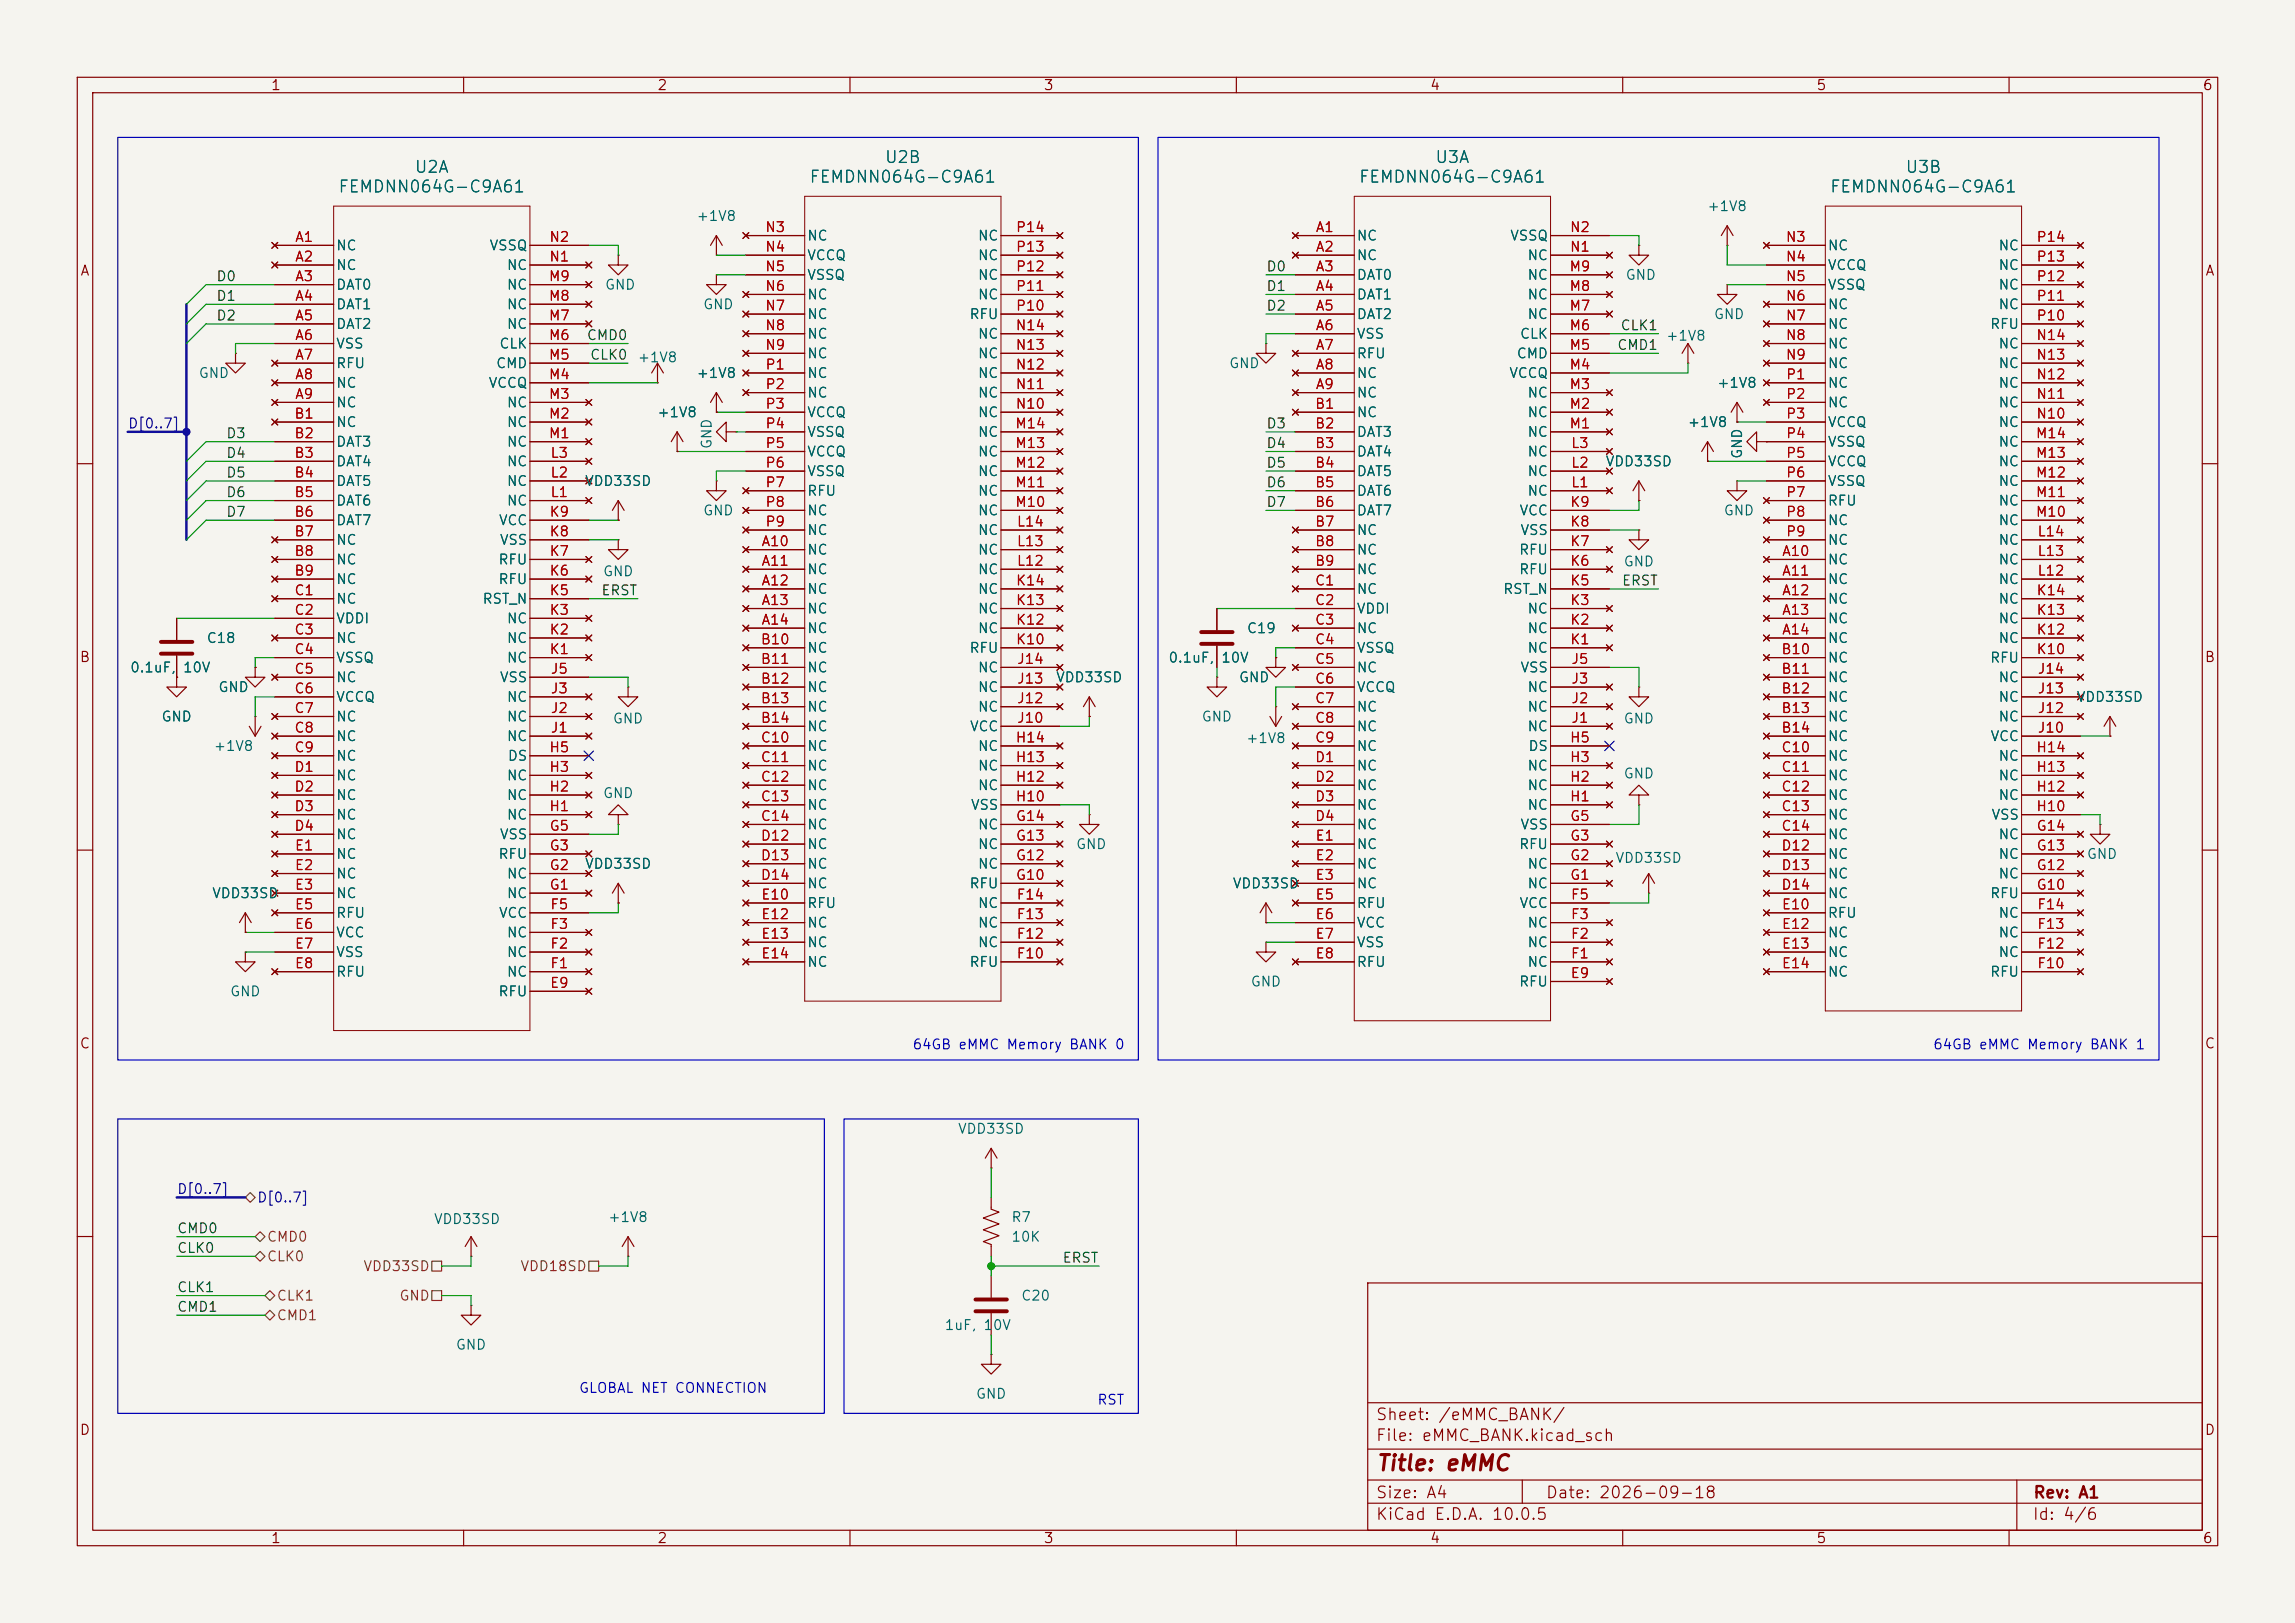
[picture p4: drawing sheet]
<svg xmlns="http://www.w3.org/2000/svg" width="297mm" height="210mm" viewBox="0 0 297 210" stroke-linecap="round" stroke-linejoin="round" font-family="sans-serif">
<defs><g id="words">
<text font-size="2" fill="#840000" x="178" y="190.8">Title: eMMC</text>
<g font-size="1.5" fill="#006464">
<text x="53.6" y="22.7">U2A</text>
<text x="114.4" y="21.5">U2B</text>
<text x="185.6" y="21.5">U3A</text>
<text x="246.5" y="22.7">U3B</text>
<text x="43.7" y="25.3">FEMDNN064G-C9A61</text>
<text x="104.6" y="24">FEMDNN064G-C9A61</text>
<text x="175.8" y="24">FEMDNN064G-C9A61</text>
<text x="236.7" y="25.3">FEMDNN064G-C9A61</text>
</g>
<g font-size="1.5" fill="#840000">
<text x="178" y="184.1">Sheet: /eMMC_BANK/</text>
<text x="178" y="186.8">File: eMMC_BANK.kicad_sch</text>
<text x="178" y="197">KiCad E.D.A. 10.0.5</text>
<text x="178" y="194.2">Size: A4</text>
<text x="200" y="194.2">Date: 2026-09-18</text>
<text x="263" y="197">Id: 4/6</text>
<text x="263" y="194.2">Rev: A1</text>
</g>
<g font-size="1.3" fill="#840000">
<text x="35" y="12">1</text>
<text x="85" y="12">2</text>
<text x="135" y="12">3</text>
<text x="185" y="12">4</text>
<text x="235" y="12">5</text>
<text x="285" y="12">6</text>
<text x="10.3" y="36">A</text>
<text x="285.3" y="36">A</text>
<text x="10.2" y="86">B</text>
<text x="285.2" y="86">B</text>
<text x="10.2" y="136">C</text>
<text x="285.2" y="136">C</text>
<text x="10.2" y="186">D</text>
<text x="285.2" y="186">D</text>
<text x="35" y="200">1</text>
<text x="85" y="200">2</text>
<text x="135" y="200">3</text>
<text x="185" y="200">4</text>
<text x="235" y="200">5</text>
<text x="285" y="200">6</text>
</g>
<g font-size="1.3" fill="#006464">
<text x="90" y="28.9">+1V8</text>
<text x="220.9" y="27.6">+1V8</text>
<text x="43.4" y="32.7">NC</text>
<text x="43.4" y="35.3">NC</text>
<text x="63.3" y="32.7">VSSQ</text>
<text x="65.5" y="35.3">NC</text>
<text x="104.4" y="31.4">NC</text>
<text x="104.4" y="34">VCCQ</text>
<text x="126.5" y="34">NC</text>
<text x="126.5" y="31.4">NC</text>
<text x="175.5" y="31.4">NC</text>
<text x="175.5" y="34">NC</text>
<text x="195.3" y="31.4">VSSQ</text>
<text x="197.6" y="34">NC</text>
<text x="236.4" y="32.7">NC</text>
<text x="236.4" y="35.3">VCCQ</text>
<text x="258.5" y="35.3">NC</text>
<text x="258.5" y="32.7">NC</text>
<text x="43.4" y="37.8">DAT0</text>
<text x="43.4" y="40.3">DAT1</text>
<text x="65.5" y="40.3">NC</text>
<text x="65.5" y="37.8">NC</text>
<text x="78.2" y="37.8">GND</text>
<text x="90.9" y="40.3">GND</text>
<text x="104.4" y="36.5">VSSQ</text>
<text x="104.4" y="39.1">NC</text>
<text x="104.4" y="41.6">NC</text>
<text x="125.4" y="41.6">RFU</text>
<text x="126.5" y="39.1">NC</text>
<text x="126.5" y="36.5">NC</text>
<text x="175.5" y="36.5">DAT0</text>
<text x="175.5" y="39.1">DAT1</text>
<text x="175.5" y="41.6">DAT2</text>
<text x="197.6" y="41.6">NC</text>
<text x="197.6" y="39.1">NC</text>
<text x="197.6" y="36.5">NC</text>
<text x="210.3" y="36.5">GND</text>
<text x="221.7" y="41.6">GND</text>
<text x="236.4" y="37.8">VSSQ</text>
<text x="236.4" y="40.3">NC</text>
<text x="258.5" y="40.3">NC</text>
<text x="258.5" y="37.8">NC</text>
<text x="43.4" y="42.9">DAT2</text>
<text x="43.4" y="45.4">VSS</text>
<text x="43.4" y="48">RFU</text>
<text x="64.1" y="48">CMD</text>
<text x="64.5" y="45.4">CLK</text>
<text x="65.5" y="42.9">NC</text>
<text x="82.4" y="47.2">+1V8</text>
<text x="104.4" y="44.1">NC</text>
<text x="104.4" y="46.7">NC</text>
<text x="126.5" y="46.7">NC</text>
<text x="126.5" y="44.1">NC</text>
<text x="159" y="48">GND</text>
<text x="175.5" y="44.1">VSS</text>
<text x="175.5" y="46.7">RFU</text>
<text x="196.2" y="46.7">CMD</text>
<text x="196.6" y="44.1">CLK</text>
<text x="215.5" y="44.4">+1V8</text>
<text x="236.4" y="42.9">NC</text>
<text x="236.4" y="45.4">NC</text>
<text x="236.4" y="48">NC</text>
<text x="257.4" y="42.9">RFU</text>
<text x="258.5" y="48">NC</text>
<text x="258.5" y="45.4">NC</text>
<text x="25.6" y="49.2">GND</text>
<text x="43.4" y="50.5">NC</text>
<text x="43.4" y="53">NC</text>
<text x="63.1" y="50.5">VCCQ</text>
<text x="65.5" y="53">NC</text>
<text x="90" y="49.2">+1V8</text>
<text x="104.4" y="49.2">NC</text>
<text x="104.4" y="51.8">NC</text>
<text x="126.5" y="51.8">NC</text>
<text x="126.5" y="49.2">NC</text>
<text x="175.5" y="49.2">NC</text>
<text x="175.5" y="51.8">NC</text>
<text x="195.2" y="49.2">VCCQ</text>
<text x="197.6" y="51.8">NC</text>
<text x="222.1" y="50.5">+1V8</text>
<text x="236.4" y="50.5">NC</text>
<text x="236.4" y="53">NC</text>
<text x="258.5" y="53">NC</text>
<text x="258.5" y="50.5">NC</text>
<text x="43.4" y="55.6">NC</text>
<text x="43.4" y="58.1">DAT3</text>
<text x="65.5" y="58.1">NC</text>
<text x="65.5" y="55.6">NC</text>
<text x="85" y="54.3">+1V8</text>
<text x="92.4" y="58.2" transform="rotate(-90 92.4 58.2)">GND</text>
<text x="104.4" y="54.3">VCCQ</text>
<text x="104.4" y="56.8">VSSQ</text>
<text x="104.4" y="59.4">VCCQ</text>
<text x="126.5" y="59.4">NC</text>
<text x="126.5" y="56.8">NC</text>
<text x="126.5" y="54.3">NC</text>
<text x="175.5" y="54.3">NC</text>
<text x="175.5" y="56.8">DAT3</text>
<text x="175.5" y="59.4">DAT4</text>
<text x="197.6" y="59.4">NC</text>
<text x="197.6" y="56.8">NC</text>
<text x="197.6" y="54.3">NC</text>
<text x="218.3" y="55.6">+1V8</text>
<text x="225.8" y="59.5" transform="rotate(-90 225.8 59.5)">GND</text>
<text x="236.4" y="55.6">VCCQ</text>
<text x="236.4" y="58.1">VSSQ</text>
<text x="258.5" y="58.1">NC</text>
<text x="258.5" y="55.6">NC</text>
<text x="43.4" y="60.7">DAT4</text>
<text x="43.4" y="63.2">DAT5</text>
<text x="43.4" y="65.7">DAT6</text>
<text x="65.5" y="65.7">NC</text>
<text x="65.5" y="63.2">NC</text>
<text x="65.5" y="60.7">NC</text>
<text x="75.6" y="63.2">VDD33SD</text>
<text x="104.4" y="61.9">VSSQ</text>
<text x="104.4" y="64.5">RFU</text>
<text x="126.5" y="64.5">NC</text>
<text x="126.5" y="61.9">NC</text>
<text x="175.5" y="61.9">DAT5</text>
<text x="175.5" y="64.5">DAT6</text>
<text x="197.6" y="64.5">NC</text>
<text x="197.6" y="61.9">NC</text>
<text x="207.7" y="60.7">VDD33SD</text>
<text x="236.4" y="60.7">VCCQ</text>
<text x="236.4" y="63.2">VSSQ</text>
<text x="236.4" y="65.7">RFU</text>
<text x="258.5" y="65.7">NC</text>
<text x="258.5" y="63.2">NC</text>
<text x="258.5" y="60.7">NC</text>
<text x="43.4" y="68.3">DAT7</text>
<text x="43.4" y="70.8">NC</text>
<text x="64.5" y="68.3">VCC</text>
<text x="64.6" y="70.8">VSS</text>
<text x="90.9" y="67">GND</text>
<text x="104.4" y="67">NC</text>
<text x="104.4" y="69.5">NC</text>
<text x="126.5" y="69.5">NC</text>
<text x="126.5" y="67">NC</text>
<text x="175.5" y="67">DAT7</text>
<text x="175.5" y="69.5">NC</text>
<text x="196.6" y="67">VCC</text>
<text x="196.7" y="69.5">VSS</text>
<text x="223" y="67">GND</text>
<text x="236.4" y="68.3">NC</text>
<text x="236.4" y="70.8">NC</text>
<text x="258.5" y="70.8">NC</text>
<text x="258.5" y="68.3">NC</text>
<text x="43.4" y="73.4">NC</text>
<text x="43.4" y="75.9">NC</text>
<text x="64.4" y="75.9">RFU</text>
<text x="64.4" y="73.4">RFU</text>
<text x="77.9" y="74.9">GND</text>
<text x="104.4" y="72.1">NC</text>
<text x="104.4" y="74.6">NC</text>
<text x="104.4" y="77.2">NC</text>
<text x="126.5" y="77.2">NC</text>
<text x="126.5" y="74.6">NC</text>
<text x="126.5" y="72.1">NC</text>
<text x="175.5" y="72.1">NC</text>
<text x="175.5" y="74.6">NC</text>
<text x="175.5" y="77.2">NC</text>
<text x="194.4" y="77.2">RST_N</text>
<text x="196.5" y="74.6">RFU</text>
<text x="196.5" y="72.1">RFU</text>
<text x="210" y="73.6">GND</text>
<text x="236.4" y="73.4">NC</text>
<text x="236.4" y="75.9">NC</text>
<text x="258.5" y="75.9">NC</text>
<text x="258.5" y="73.4">NC</text>
<text x="26.7" y="83.5">C18</text>
<text x="43.4" y="78.4">NC</text>
<text x="43.4" y="81">VDDI</text>
<text x="43.4" y="83.5">NC</text>
<text x="62.4" y="78.4">RST_N</text>
<text x="65.5" y="83.5">NC</text>
<text x="65.5" y="81">NC</text>
<text x="104.4" y="79.7">NC</text>
<text x="104.4" y="82.2">NC</text>
<text x="126.5" y="82.2">NC</text>
<text x="126.5" y="79.7">NC</text>
<text x="161.3" y="82.2">C19</text>
<text x="175.5" y="79.7">VDDI</text>
<text x="175.5" y="82.2">NC</text>
<text x="197.6" y="82.2">NC</text>
<text x="197.6" y="79.7">NC</text>
<text x="236.4" y="78.4">NC</text>
<text x="236.4" y="81">NC</text>
<text x="236.4" y="83.5">NC</text>
<text x="258.5" y="83.5">NC</text>
<text x="258.5" y="81">NC</text>
<text x="258.5" y="78.4">NC</text>
<text x="16.7" y="87.3">0.1uF,</text>
<text x="23.6" y="87.3">10V</text>
<text x="28.2" y="89.9">GND</text>
<text x="43.4" y="86.1">VSSQ</text>
<text x="43.4" y="88.6">NC</text>
<text x="64.6" y="88.6">VSS</text>
<text x="65.5" y="86.1">NC</text>
<text x="104.4" y="84.8">NC</text>
<text x="104.4" y="87.3">NC</text>
<text x="104.4" y="89.9">NC</text>
<text x="125.4" y="84.8">RFU</text>
<text x="126.5" y="89.9">NC</text>
<text x="126.5" y="87.3">NC</text>
<text x="136.6" y="88.6">VDD33SD</text>
<text x="151.1" y="86.1">0.1uF,</text>
<text x="157.9" y="86.1">10V</text>
<text x="160.2" y="88.6">GND</text>
<text x="175.5" y="84.8">VSSQ</text>
<text x="175.5" y="87.3">NC</text>
<text x="175.5" y="89.9">VCCQ</text>
<text x="196.7" y="87.3">VSS</text>
<text x="197.6" y="89.9">NC</text>
<text x="197.6" y="84.8">NC</text>
<text x="236.4" y="86.1">NC</text>
<text x="236.4" y="88.6">NC</text>
<text x="257.4" y="86.1">RFU</text>
<text x="258.5" y="88.6">NC</text>
<text x="20.8" y="93.7">GND</text>
<text x="43.4" y="91.1">VCCQ</text>
<text x="43.4" y="93.7">NC</text>
<text x="65.5" y="93.7">NC</text>
<text x="65.5" y="91.1">NC</text>
<text x="79.2" y="93.9">GND</text>
<text x="104.4" y="92.4">NC</text>
<text x="104.4" y="94.9">NC</text>
<text x="125.4" y="94.9">VCC</text>
<text x="126.5" y="92.4">NC</text>
<text x="155.4" y="93.7">GND</text>
<text x="175.5" y="92.4">NC</text>
<text x="175.5" y="94.9">NC</text>
<text x="197.6" y="94.9">NC</text>
<text x="197.6" y="92.4">NC</text>
<text x="210" y="93.9">GND</text>
<text x="236.4" y="91.1">NC</text>
<text x="236.4" y="93.7">NC</text>
<text x="258.5" y="93.7">NC</text>
<text x="258.5" y="91.1">NC</text>
<text x="268.7" y="91.1">VDD33SD</text>
<text x="27.6" y="97.5">+1V8</text>
<text x="43.4" y="96.2">NC</text>
<text x="43.4" y="98.8">NC</text>
<text x="43.4" y="101.3">NC</text>
<text x="65.5" y="101.3">NC</text>
<text x="65.5" y="96.2">NC</text>
<text x="65.6" y="98.8">DS</text>
<text x="104.4" y="97.5">NC</text>
<text x="104.4" y="100">NC</text>
<text x="126.5" y="100">NC</text>
<text x="126.5" y="97.5">NC</text>
<text x="161.2" y="96.5">+1V8</text>
<text x="175.5" y="97.5">NC</text>
<text x="175.5" y="100">NC</text>
<text x="197.6" y="100">NC</text>
<text x="197.7" y="97.5">DS</text>
<text x="210" y="101">GND</text>
<text x="236.4" y="96.2">NC</text>
<text x="236.4" y="98.8">NC</text>
<text x="236.4" y="101.3">NC</text>
<text x="257.5" y="96.2">VCC</text>
<text x="258.5" y="101.3">NC</text>
<text x="258.5" y="98.8">NC</text>
<text x="43.4" y="103.8">NC</text>
<text x="43.4" y="106.4">NC</text>
<text x="65.5" y="106.4">NC</text>
<text x="65.5" y="103.8">NC</text>
<text x="77.9" y="103.6">GND</text>
<text x="104.4" y="102.6">NC</text>
<text x="104.4" y="105.1">NC</text>
<text x="104.4" y="107.6">NC</text>
<text x="125.6" y="105.1">VSS</text>
<text x="126.5" y="107.6">NC</text>
<text x="126.5" y="102.6">NC</text>
<text x="175.5" y="102.6">NC</text>
<text x="175.5" y="105.1">NC</text>
<text x="175.5" y="107.6">NC</text>
<text x="196.7" y="107.6">VSS</text>
<text x="197.6" y="105.1">NC</text>
<text x="197.6" y="102.6">NC</text>
<text x="236.4" y="103.8">NC</text>
<text x="236.4" y="106.4">NC</text>
<text x="257.6" y="106.4">VSS</text>
<text x="258.5" y="103.8">NC</text>
<text x="43.4" y="108.9">NC</text>
<text x="43.4" y="111.5">NC</text>
<text x="43.4" y="114">NC</text>
<text x="64.4" y="111.5">RFU</text>
<text x="64.6" y="108.9">VSS</text>
<text x="65.5" y="114">NC</text>
<text x="75.6" y="112.7">VDD33SD</text>
<text x="104.4" y="110.2">NC</text>
<text x="104.4" y="112.7">NC</text>
<text x="126.5" y="112.7">NC</text>
<text x="126.5" y="110.2">NC</text>
<text x="139.2" y="110.2">GND</text>
<text x="175.5" y="110.2">NC</text>
<text x="175.5" y="112.7">NC</text>
<text x="196.5" y="110.2">RFU</text>
<text x="197.6" y="112.7">NC</text>
<text x="209" y="112">VDD33SD</text>
<text x="236.4" y="108.9">NC</text>
<text x="236.4" y="111.5">NC</text>
<text x="236.4" y="114">NC</text>
<text x="258.5" y="114">NC</text>
<text x="258.5" y="111.5">NC</text>
<text x="258.5" y="108.9">NC</text>
<text x="270" y="111.5">GND</text>
<text x="27.4" y="116.5">VDD33SD</text>
<text x="43.4" y="116.5">NC</text>
<text x="43.4" y="119.1">RFU</text>
<text x="64.5" y="119.1">VCC</text>
<text x="65.5" y="116.5">NC</text>
<text x="104.4" y="115.3">NC</text>
<text x="104.4" y="117.8">RFU</text>
<text x="125.4" y="115.3">RFU</text>
<text x="126.5" y="117.8">NC</text>
<text x="159.4" y="115.3">VDD33SD</text>
<text x="175.5" y="115.3">NC</text>
<text x="175.5" y="117.8">RFU</text>
<text x="196.6" y="117.8">VCC</text>
<text x="197.6" y="115.3">NC</text>
<text x="236.4" y="116.5">NC</text>
<text x="236.4" y="119.1">RFU</text>
<text x="257.4" y="116.5">RFU</text>
<text x="258.5" y="119.1">NC</text>
<text x="43.4" y="121.6">VCC</text>
<text x="43.4" y="124.2">VSS</text>
<text x="65.5" y="124.2">NC</text>
<text x="65.5" y="121.6">NC</text>
<text x="104.4" y="120.3">NC</text>
<text x="104.4" y="122.9">NC</text>
<text x="104.4" y="125.4">NC</text>
<text x="125.4" y="125.4">RFU</text>
<text x="126.5" y="122.9">NC</text>
<text x="126.5" y="120.3">NC</text>
<text x="175.5" y="120.3">VCC</text>
<text x="175.5" y="122.9">VSS</text>
<text x="175.5" y="125.4">RFU</text>
<text x="197.6" y="125.4">NC</text>
<text x="197.6" y="122.9">NC</text>
<text x="197.6" y="120.3">NC</text>
<text x="236.4" y="121.6">NC</text>
<text x="236.4" y="124.2">NC</text>
<text x="258.5" y="124.2">NC</text>
<text x="258.5" y="121.6">NC</text>
<text x="29.7" y="129.2">GND</text>
<text x="43.4" y="126.7">RFU</text>
<text x="64.4" y="129.2">RFU</text>
<text x="65.5" y="126.7">NC</text>
<text x="161.8" y="128">GND</text>
<text x="196.5" y="128">RFU</text>
<text x="236.4" y="126.7">NC</text>
<text x="257.4" y="126.7">RFU</text>
<text x="123.9" y="147">VDD33SD</text>
<text x="56.1" y="158.7">VDD33SD</text>
<text x="78.6" y="158.4">+1V8</text>
<text x="130.8" y="158.4">R7</text>
<text x="130.8" y="161">10K</text>
<text x="122.2" y="172.4">1uF, 10V</text>
<text x="132.1" y="168.6">C20</text>
<text x="58.9" y="175">GND</text>
<text x="126.2" y="181.3">GND</text>
</g>
<g font-size="1.3" fill="#a90000">
<text x="38.1" y="31.6">A1</text>
<text x="38.1" y="34.2">A2</text>
<text x="71" y="34.2">N1</text>
<text x="71" y="31.6">N2</text>
<text x="98.9" y="30.3">N3</text>
<text x="98.9" y="32.9">N4</text>
<text x="98.9" y="35.4">N5</text>
<text x="131.4" y="35.4">P12</text>
<text x="131.4" y="32.9">P13</text>
<text x="131.4" y="30.3">P14</text>
<text x="170.2" y="30.3">A1</text>
<text x="170.2" y="32.9">A2</text>
<text x="170.2" y="35.4">A3</text>
<text x="203" y="35.4">M9</text>
<text x="203.1" y="32.9">N1</text>
<text x="203.1" y="30.3">N2</text>
<text x="231" y="31.6">N3</text>
<text x="231" y="34.2">N4</text>
<text x="263.5" y="34.2">P13</text>
<text x="263.5" y="31.6">P14</text>
<text x="38.1" y="36.7">A3</text>
<text x="38.1" y="39.2">A4</text>
<text x="38.1" y="41.8">A5</text>
<text x="70.9" y="41.8">M7</text>
<text x="70.9" y="39.2">M8</text>
<text x="70.9" y="36.7">M9</text>
<text x="98.9" y="38">N6</text>
<text x="98.9" y="40.5">N7</text>
<text x="131.4" y="40.5">P10</text>
<text x="131.4" y="38">P11</text>
<text x="170.2" y="38">A4</text>
<text x="170.2" y="40.5">A5</text>
<text x="203" y="40.5">M7</text>
<text x="203" y="38">M8</text>
<text x="231" y="36.7">N5</text>
<text x="231" y="39.2">N6</text>
<text x="231" y="41.8">N7</text>
<text x="263.5" y="41.8">P10</text>
<text x="263.5" y="39.2">P11</text>
<text x="263.5" y="36.7">P12</text>
<text x="38.1" y="44.3">A6</text>
<text x="38.1" y="46.9">A7</text>
<text x="70.9" y="46.9">M5</text>
<text x="70.9" y="44.3">M6</text>
<text x="98.9" y="43">N8</text>
<text x="98.9" y="45.6">N9</text>
<text x="131.3" y="45.6">N13</text>
<text x="131.3" y="43">N14</text>
<text x="170.2" y="43">A6</text>
<text x="170.2" y="45.6">A7</text>
<text x="203" y="45.6">M5</text>
<text x="203" y="43">M6</text>
<text x="231" y="44.3">N8</text>
<text x="231" y="46.9">N9</text>
<text x="263.4" y="46.9">N13</text>
<text x="263.4" y="44.3">N14</text>
<text x="38.1" y="49.4">A8</text>
<text x="38.1" y="51.9">A9</text>
<text x="70.9" y="51.9">M3</text>
<text x="70.9" y="49.4">M4</text>
<text x="99" y="48.1">P1</text>
<text x="99" y="50.7">P2</text>
<text x="99" y="53.2">P3</text>
<text x="131.3" y="53.2">N10</text>
<text x="131.3" y="50.7">N11</text>
<text x="131.3" y="48.1">N12</text>
<text x="170.1" y="53.2">B1</text>
<text x="170.2" y="48.1">A8</text>
<text x="170.2" y="50.7">A9</text>
<text x="203" y="53.2">M2</text>
<text x="203" y="50.7">M3</text>
<text x="203" y="48.1">M4</text>
<text x="231" y="49.4">P1</text>
<text x="231" y="51.9">P2</text>
<text x="263.4" y="51.9">N11</text>
<text x="263.4" y="49.4">N12</text>
<text x="38" y="54.5">B1</text>
<text x="38" y="57">B2</text>
<text x="38" y="59.6">B3</text>
<text x="70.9" y="57">M1</text>
<text x="70.9" y="54.5">M2</text>
<text x="71.1" y="59.6">L3</text>
<text x="99" y="55.7">P4</text>
<text x="99" y="58.3">P5</text>
<text x="131.3" y="58.3">M13</text>
<text x="131.3" y="55.7">M14</text>
<text x="170.1" y="55.7">B2</text>
<text x="170.1" y="58.3">B3</text>
<text x="203" y="55.7">M1</text>
<text x="203.2" y="58.3">L3</text>
<text x="231" y="54.5">P3</text>
<text x="231" y="57">P4</text>
<text x="231" y="59.6">P5</text>
<text x="263.4" y="59.6">M13</text>
<text x="263.4" y="57">M14</text>
<text x="263.4" y="54.5">N10</text>
<text x="38" y="62.1">B4</text>
<text x="38" y="64.6">B5</text>
<text x="71.1" y="64.6">L1</text>
<text x="71.1" y="62.1">L2</text>
<text x="99" y="60.8">P6</text>
<text x="99" y="63.4">P7</text>
<text x="99" y="65.9">P8</text>
<text x="131.3" y="65.9">M10</text>
<text x="131.3" y="63.4">M11</text>
<text x="131.3" y="60.8">M12</text>
<text x="170.1" y="60.8">B4</text>
<text x="170.1" y="63.4">B5</text>
<text x="170.1" y="65.9">B6</text>
<text x="203.1" y="65.9">K9</text>
<text x="203.2" y="63.4">L1</text>
<text x="203.2" y="60.8">L2</text>
<text x="231" y="62.1">P6</text>
<text x="231" y="64.6">P7</text>
<text x="263.4" y="64.6">M11</text>
<text x="263.4" y="62.1">M12</text>
<text x="38" y="67.2">B6</text>
<text x="38" y="69.7">B7</text>
<text x="71" y="69.7">K8</text>
<text x="71" y="67.2">K9</text>
<text x="98.4" y="71">A10</text>
<text x="99" y="68.4">P9</text>
<text x="131.5" y="71">L13</text>
<text x="131.5" y="68.4">L14</text>
<text x="170.1" y="68.4">B7</text>
<text x="170.1" y="71">B8</text>
<text x="203.1" y="71">K7</text>
<text x="203.1" y="68.4">K8</text>
<text x="231" y="67.2">P8</text>
<text x="231" y="69.7">P9</text>
<text x="263.4" y="67.2">M10</text>
<text x="263.6" y="69.7">L14</text>
<text x="38" y="72.3">B8</text>
<text x="38" y="74.8">B9</text>
<text x="38" y="77.3">C1</text>
<text x="71" y="77.3">K5</text>
<text x="71" y="74.8">K6</text>
<text x="71" y="72.3">K7</text>
<text x="98.4" y="73.5">A11</text>
<text x="98.4" y="76.1">A12</text>
<text x="131.4" y="76.1">K14</text>
<text x="131.5" y="73.5">L12</text>
<text x="170.1" y="73.5">B9</text>
<text x="170.1" y="76.1">C1</text>
<text x="203.1" y="76.1">K5</text>
<text x="203.1" y="73.5">K6</text>
<text x="230.5" y="72.3">A10</text>
<text x="230.5" y="74.8">A11</text>
<text x="230.5" y="77.3">A12</text>
<text x="263.5" y="77.3">K14</text>
<text x="263.6" y="74.8">L12</text>
<text x="263.6" y="72.3">L13</text>
<text x="38" y="79.9">C2</text>
<text x="38" y="82.4">C3</text>
<text x="71" y="82.4">K2</text>
<text x="71" y="79.9">K3</text>
<text x="98.4" y="83.7">B10</text>
<text x="98.4" y="78.6">A13</text>
<text x="98.4" y="81.1">A14</text>
<text x="131.4" y="83.7">K10</text>
<text x="131.4" y="81.1">K12</text>
<text x="131.4" y="78.6">K13</text>
<text x="170.1" y="78.6">C2</text>
<text x="170.1" y="81.1">C3</text>
<text x="170.1" y="83.7">C4</text>
<text x="203.1" y="83.7">K1</text>
<text x="203.1" y="81.1">K2</text>
<text x="203.1" y="78.6">K3</text>
<text x="230.5" y="79.9">A13</text>
<text x="230.5" y="82.4">A14</text>
<text x="263.5" y="82.4">K12</text>
<text x="263.5" y="79.9">K13</text>
<text x="38" y="85">C4</text>
<text x="38" y="87.5">C5</text>
<text x="71" y="85">K1</text>
<text x="71.2" y="87.5">J5</text>
<text x="98.4" y="86.2">B11</text>
<text x="98.4" y="88.8">B12</text>
<text x="131.5" y="88.8">J13</text>
<text x="131.5" y="86.2">J14</text>
<text x="170.1" y="86.2">C5</text>
<text x="170.1" y="88.8">C6</text>
<text x="203.3" y="88.8">J3</text>
<text x="203.3" y="86.2">J5</text>
<text x="230.4" y="85">B10</text>
<text x="230.4" y="87.5">B11</text>
<text x="263.5" y="85">K10</text>
<text x="263.6" y="87.5">J14</text>
<text x="38" y="90">C6</text>
<text x="38" y="92.6">C7</text>
<text x="38" y="95.1">C8</text>
<text x="71.2" y="95.1">J1</text>
<text x="71.2" y="92.6">J2</text>
<text x="71.2" y="90">J3</text>
<text x="98.4" y="91.3">B13</text>
<text x="98.4" y="93.8">B14</text>
<text x="131.5" y="93.8">J10</text>
<text x="131.5" y="91.3">J12</text>
<text x="170.1" y="91.3">C7</text>
<text x="170.1" y="93.8">C8</text>
<text x="203.3" y="93.8">J1</text>
<text x="203.3" y="91.3">J2</text>
<text x="230.4" y="90">B12</text>
<text x="230.4" y="92.6">B13</text>
<text x="230.4" y="95.1">B14</text>
<text x="263.6" y="95.1">J10</text>
<text x="263.6" y="92.6">J12</text>
<text x="263.6" y="90">J13</text>
<text x="38" y="97.7">C9</text>
<text x="38" y="100.2">D1</text>
<text x="71" y="100.2">H3</text>
<text x="71" y="97.7">H5</text>
<text x="98.4" y="96.4">C10</text>
<text x="98.4" y="98.9">C11</text>
<text x="98.4" y="101.5">C12</text>
<text x="131.3" y="101.5">H12</text>
<text x="131.3" y="98.9">H13</text>
<text x="131.3" y="96.4">H14</text>
<text x="170.1" y="96.4">C9</text>
<text x="170.1" y="98.9">D1</text>
<text x="170.1" y="101.5">D2</text>
<text x="203.1" y="101.5">H2</text>
<text x="203.1" y="98.9">H3</text>
<text x="203.1" y="96.4">H5</text>
<text x="230.4" y="97.7">C10</text>
<text x="230.4" y="100.2">C11</text>
<text x="263.4" y="100.2">H13</text>
<text x="263.4" y="97.7">H14</text>
<text x="38" y="102.7">D2</text>
<text x="38" y="105.3">D3</text>
<text x="38" y="107.8">D4</text>
<text x="71" y="105.3">H1</text>
<text x="71" y="102.7">H2</text>
<text x="71" y="107.8">G5</text>
<text x="98.4" y="104">C13</text>
<text x="98.4" y="106.5">C14</text>
<text x="131.3" y="104">H10</text>
<text x="131.4" y="106.5">G14</text>
<text x="170.1" y="104">D3</text>
<text x="170.1" y="106.5">D4</text>
<text x="203.1" y="104">H1</text>
<text x="203.1" y="106.5">G5</text>
<text x="230.4" y="102.7">C12</text>
<text x="230.4" y="105.3">C13</text>
<text x="230.4" y="107.8">C14</text>
<text x="263.4" y="105.3">H10</text>
<text x="263.4" y="102.7">H12</text>
<text x="263.5" y="107.8">G14</text>
<text x="38.1" y="110.4">E1</text>
<text x="38.1" y="112.9">E2</text>
<text x="71" y="112.9">G2</text>
<text x="71" y="110.4">G3</text>
<text x="98.4" y="109.1">D12</text>
<text x="98.4" y="111.6">D13</text>
<text x="131.4" y="111.6">G12</text>
<text x="131.4" y="109.1">G13</text>
<text x="170.1" y="109.1">E1</text>
<text x="170.1" y="111.6">E2</text>
<text x="203.1" y="111.6">G2</text>
<text x="203.1" y="109.1">G3</text>
<text x="230.4" y="110.4">D12</text>
<text x="230.4" y="112.9">D13</text>
<text x="263.5" y="112.9">G12</text>
<text x="263.5" y="110.4">G13</text>
<text x="38.1" y="115.4">E3</text>
<text x="38.1" y="118">E5</text>
<text x="71" y="115.4">G1</text>
<text x="71.1" y="118">F5</text>
<text x="98.4" y="114.2">D14</text>
<text x="98.4" y="116.7">E10</text>
<text x="98.4" y="119.2">E12</text>
<text x="131.4" y="114.2">G10</text>
<text x="131.5" y="119.2">F13</text>
<text x="131.5" y="116.7">F14</text>
<text x="170.1" y="114.2">E3</text>
<text x="170.1" y="116.7">E5</text>
<text x="170.1" y="119.2">E6</text>
<text x="203.1" y="114.2">G1</text>
<text x="203.2" y="119.2">F3</text>
<text x="203.2" y="116.7">F5</text>
<text x="230.4" y="115.4">D14</text>
<text x="230.5" y="118">E10</text>
<text x="263.5" y="115.4">G10</text>
<text x="263.5" y="118">F14</text>
<text x="38.1" y="120.5">E6</text>
<text x="38.1" y="123.1">E7</text>
<text x="38.1" y="125.6">E8</text>
<text x="71.1" y="125.6">F1</text>
<text x="71.1" y="123.1">F2</text>
<text x="71.1" y="120.5">F3</text>
<text x="98.4" y="121.8">E13</text>
<text x="98.4" y="124.3">E14</text>
<text x="131.5" y="124.3">F10</text>
<text x="131.5" y="121.8">F12</text>
<text x="170.1" y="121.8">E7</text>
<text x="170.1" y="124.3">E8</text>
<text x="203.2" y="124.3">F1</text>
<text x="203.2" y="121.8">F2</text>
<text x="230.5" y="120.5">E12</text>
<text x="230.5" y="123.1">E13</text>
<text x="230.5" y="125.6">E14</text>
<text x="263.5" y="125.6">F10</text>
<text x="263.5" y="123.1">F12</text>
<text x="263.5" y="120.5">F13</text>
<text x="71.1" y="128.1">E9</text>
<text x="203.2" y="126.9">E9</text>
</g>
<g font-size="1.3" fill="#0f0f0f">
<text x="163.8" y="35.4">D0</text>
<text x="27.9" y="39.2">D1</text>
<text x="27.9" y="36.7">D0</text>
<text x="27.9" y="41.8">D2</text>
<text x="163.8" y="38">D1</text>
<text x="163.8" y="40.5">D2</text>
<text x="75.9" y="44.3">CMD0</text>
<text x="76.3" y="46.9">CLK0</text>
<text x="209.2" y="45.6">CMD1</text>
<text x="209.6" y="43.1">CLK1</text>
<text x="29.2" y="57">D3</text>
<text x="29.2" y="59.6">D4</text>
<text x="163.8" y="58.3">D4</text>
<text x="163.8" y="55.8">D3</text>
<text x="29.2" y="62.1">D5</text>
<text x="29.2" y="64.6">D6</text>
<text x="163.8" y="63.4">D6</text>
<text x="163.8" y="65.9">D7</text>
<text x="163.8" y="60.8">D5</text>
<text x="29.2" y="67.2">D7</text>
<text x="77.7" y="77.3">ERST</text>
<text x="209.8" y="76.1">ERST</text>
<text x="22.8" y="159.9">CMD0</text>
<text x="22.8" y="162.4">CLK0</text>
<text x="22.8" y="167.5">CLK1</text>
<text x="137.4" y="163.7">ERST</text>
<text x="22.8" y="170.1">CMD1</text>
</g>
<g font-size="1.3" fill="#000084">
<text x="16.5" y="55.8">D[0..7]</text>
<text x="22.8" y="154.8">D[0..7]</text>
<text x="33.2" y="155.9">D[0..7]</text>
</g>
<g font-size="1.3" fill="#0000c2">
<text x="118" y="136.1">64GB eMMC Memory BANK 0</text>
<text x="250.1" y="136.1">64GB eMMC Memory BANK 1</text>
<text x="74.8" y="180.5">GLOBAL NET CONNECTION</text>
<text x="141.9" y="182.1">RST</text>
</g>
<g font-size="1.3" fill="#725600">
<text x="34.5" y="161">CMD0</text>
<text x="34.5" y="163.5">CLK0</text>
<text x="46.9" y="164.8">VDD33SD</text>
<text x="67.3" y="164.8">VDD18SD</text>
<text x="35.7" y="171.1">CMD1</text>
<text x="35.7" y="168.6">CLK1</text>
<text x="51.6" y="168.6">GND</text>
</g>
</g></defs>
<path d="M0 0h297v210h-297z" fill="#f5f4ef" stroke="#f5f4ef" stroke-width=".13"/>
<g fill="none" stroke="#840000" stroke-width=".15">
<path d="M10 10h277v190h-277zM12 12h273v186h-273zM60 10v2M110 10v2M160 10v2M210 10v2M260 10v2M35.2 31.4l.7 .7M35.2 33.9l.7 .8M35.6 31.8h7.6M35.6 34.3h7.6M35.6 36.8h7.6"/>
<path d="M35.6 39.4h7.6M35.9 31.4l-.7 .7M35.9 33.9l-.7 .8M68.6 31.8h7.6M68.6 34.3h7.6M68.6 36.8h7.6M68.6 39.4h7.6M75.8 39l.8 .8M75.8 36.4l.8 .8M75.8 33.9l.8 .8M76.6 33.9l-.8 .8M76.6 39l-.8 .8"/>
<path d="M76.6 36.4l-.8 .8M80 33v1.3h1.3l-1.3 1.3-1.3-1.3h1.3M80 33h.1M92.7 35.6v1.2h1.3l-1.3 1.3-1.3-1.3h1.3M92.7 35.6h.1M92.7 33h.1M92.7 30.5v2.5M92.7 30.5l-.8 1.3M92.7 30.5l.8 1.3M96.1 30.1l.8 .8M96.1 37.7l.8 .8M96.5 30.5h7.6"/>
<path d="M96.5 33h7.6M96.5 35.6h7.6M96.5 38.1h7.6M96.9 30.1l-.8 .8M96.9 37.7l-.8 .8M129.5 30.5h7.7M129.5 33h7.7M129.5 35.6h7.7M129.5 38.1h7.7M136.8 37.7l.7 .8M136.8 35.2l.7 .7M136.8 32.6l.7 .8"/>
<path d="M136.8 30.1l.7 .8M137.5 30.1l-.7 .8M137.5 32.6l-.7 .8M137.5 35.2l-.7 .7M137.5 37.7l-.7 .8M167.3 30.1l.7 .8M167.3 32.6l.7 .8M167.6 30.5h7.7M167.6 33h7.7M167.6 35.6h7.7M167.6 38.1h7.7M168 30.1l-.7 .8"/>
<path d="M168 32.6l-.7 .8M200.7 30.5h7.6M200.7 33h7.6M200.7 35.6h7.6M200.7 38.1h7.6M207.9 37.7l.8 .8M207.9 35.2l.8 .7M207.9 32.6l.8 .8M208.7 35.2l-.8 .7M208.7 37.7l-.8 .8M208.7 32.6l-.8 .8M212.1 31.8v1.2h1.3l-1.3 1.3-1.3-1.3h1.3"/>
<path d="M212.1 31.8h.1M223.5 31.8h.1M223.5 36.8v1.3h1.3l-1.3 1.3-1.3-1.3h1.3M223.5 36.8h.1M223.5 29.2l-.7 1.3M223.5 29.2l.8 1.3M223.5 29.2v2.6M228.2 31.4l.8 .7M228.2 39l.8 .8M228.6 31.8h7.6M228.6 34.3h7.6M228.6 36.8h7.6"/>
<path d="M228.6 39.4h7.6M229 31.4l-.8 .7M229 39l-.8 .8M261.6 31.8h7.6M261.6 34.3h7.6M261.6 36.8h7.6M261.6 39.4h7.6M268.9 39l.7 .8M268.9 36.4l.7 .8M268.9 33.9l.7 .8M268.9 31.4l.7 .7M269.6 31.4l-.7 .7"/>
<path d="M269.6 33.9l-.7 .8M269.6 36.4l-.7 .8M269.6 39l-.7 .8M30.5 45.7v1.3h1.2l-1.2 1.3-1.3-1.3h1.3M30.5 45.7h.1M35.2 46.6l.7 .8M35.2 49.1l.7 .8M35.2 51.7l.7 .8M35.2 54.2l.7 .8M35.6 41.9h7.6M35.6 44.5h7.6M35.6 47h7.6"/>
<path d="M35.6 49.5h7.6M35.6 52.1h7.6M35.6 54.6h7.6M35.6 57.2h7.6M35.6 59.7h7.6M35.9 46.6l-.7 .8M35.9 49.1l-.7 .8M35.9 51.7l-.7 .8M35.9 54.2l-.7 .8M68.6 41.9h7.6M68.6 44.5h7.6M68.6 47h7.6"/>
<path d="M68.6 49.5h7.6M68.6 52.1h7.6M68.6 54.6h7.6M68.6 57.2h7.6M68.6 59.7h7.6M75.8 59.3l.8 .8M75.8 56.8l.8 .7M75.8 54.2l.8 .8M75.8 51.7l.8 .8M75.8 41.5l.8 .8M76.6 54.2l-.8 .8M76.6 59.3l-.8 .8"/>
<path d="M76.6 56.8l-.8 .7M76.6 51.7l-.8 .8M76.6 41.5l-.8 .8M85.1 49.5h.1M85.1 47l.8 1.3M85.1 47l-.8 1.3M85.1 47v2.5M87.6 58.4h.1M87.6 55.9l-.7 1.3M87.6 55.9l.8 1.3M87.6 55.9v2.5M92.7 53.3h.1"/>
<path d="M92.7 50.8l-.8 1.3M92.7 50.8l.8 1.3M92.7 50.8v2.5M94 55.9v-1.3l-1.3 1.3 1.3 1.3v-1.3h1.2M95.2 55.9h.1M96.1 40.3l.8 .7M96.1 42.8l.8 .8M96.1 45.3l.8 .8M96.1 47.9l.8 .7M96.1 50.4l.8 .8M96.5 40.6h7.6M96.5 43.2h7.6"/>
<path d="M96.5 45.7h7.6M96.5 48.3h7.6M96.5 50.8h7.6M96.5 53.3h7.6M96.5 55.9h7.6M96.5 58.4h7.6M96.9 40.3l-.8 .7M96.9 42.8l-.8 .8M96.9 45.3l-.8 .8M96.9 47.9l-.8 .7M96.9 50.4l-.8 .8M129.5 40.6h7.7"/>
<path d="M129.5 43.2h7.7M129.5 45.7h7.7M129.5 48.3h7.7M129.5 50.8h7.7M129.5 53.3h7.7M129.5 55.9h7.7M129.5 58.4h7.7M136.8 58l.7 .8M136.8 55.5l.7 .8M136.8 53l.7 .7M136.8 50.4l.7 .8M136.8 47.9l.7 .7"/>
<path d="M136.8 45.3l.7 .8M136.8 42.8l.7 .8M136.8 40.3l.7 .7M137.5 40.3l-.7 .7M137.5 42.8l-.7 .8M137.5 45.3l-.7 .8M137.5 47.9l-.7 .7M137.5 50.4l-.7 .8M137.5 53l-.7 .7M137.5 55.5l-.7 .8M137.5 58l-.7 .8M163.8 44.5v1.2h1.3l-1.3 1.3-1.2-1.3h1.2"/>
<path d="M163.8 44.5h.1M167.3 45.3l.7 .8M167.3 47.9l.7 .7M167.3 50.4l.7 .8M167.3 53l.7 .7M167.6 40.6h7.7M167.6 43.2h7.7M167.6 45.7h7.7M167.6 48.3h7.7M167.6 50.8h7.7M167.6 53.3h7.7M167.6 55.9h7.7"/>
<path d="M167.6 58.4h7.7M168 45.3l-.7 .8M168 47.9l-.7 .7M168 50.4l-.7 .8M168 53l-.7 .7M200.7 40.6h7.6M200.7 43.2h7.6M200.7 45.7h7.6M200.7 48.3h7.6M200.7 50.8h7.6M200.7 53.3h7.6M200.7 55.9h7.6"/>
<path d="M200.7 58.4h7.6M207.9 58l.8 .8M207.9 55.5l.8 .8M207.9 53l.8 .7M207.9 50.4l.8 .8M207.9 40.3l.8 .7M208.7 40.3l-.8 .7M208.7 50.4l-.8 .8M208.7 55.5l-.8 .8M208.7 58l-.8 .8M208.7 53l-.8 .7M218.4 47h.1"/>
<path d="M218.4 44.5l-.7 1.2M218.4 44.5l.8 1.2M218.4 44.5v2.5M221 59.7h.1M221 57.2l-.8 1.2M221 57.2l.7 1.2M221 57.2v2.5M224.8 54.6h.1M224.8 52.1l-.8 1.2M224.8 52.1l.8 1.2M224.8 52.1v2.5M227.3 57.2v-1.3l-1.2 1.3 1.2 1.2v-1.2h1.3"/>
<path d="M228.2 41.5l.8 .8M228.2 44.1l.8 .7M228.2 46.6l.8 .8M228.2 49.1l.8 .8M228.2 51.7l.8 .8M228.6 57.2h.1M228.6 41.9h7.6M228.6 44.5h7.6M228.6 47h7.6M228.6 49.5h7.6M228.6 52.1h7.6M228.6 54.6h7.6"/>
<path d="M228.6 57.2h7.6M228.6 59.7h7.6M229 41.5l-.8 .8M229 44.1l-.8 .7M229 46.6l-.8 .8M229 49.1l-.8 .8M229 51.7l-.8 .8M261.6 41.9h7.6M261.6 44.5h7.6M261.6 47h7.6M261.6 49.5h7.6M261.6 52.1h7.6"/>
<path d="M261.6 54.6h7.6M261.6 57.2h7.6M261.6 59.7h7.6M268.9 59.3l.7 .8M268.9 56.8l.7 .7M268.9 54.2l.7 .8M268.9 51.7l.7 .8M268.9 49.1l.7 .8M268.9 46.6l.7 .8M268.9 44.1l.7 .7M268.9 41.5l.7 .8M269.6 41.5l-.7 .8"/>
<path d="M269.6 44.1l-.7 .7M269.6 46.6l-.7 .8M269.6 49.1l-.7 .8M269.6 51.7l-.7 .8M269.6 54.2l-.7 .8M269.6 56.8l-.7 .7M269.6 59.3l-.7 .8M10 60h2M35.2 69.5l.7 .7M35.2 72l.7 .8M35.2 74.5l.7 .8M35.2 77.1l.7 .8"/>
<path d="M35.6 62.2h7.6M35.6 64.8h7.6M35.6 67.3h7.6M35.6 69.9h7.6M35.6 72.4h7.6M35.6 74.9h7.6M35.6 77.5h7.6M35.9 69.5l-.7 .7M35.9 72l-.7 .8M35.9 74.5l-.7 .8M35.9 77.1l-.7 .8M68.6 62.2h7.6"/>
<path d="M68.6 64.8h7.6M68.6 67.3h7.6M68.6 69.9h7.6M68.6 72.4h7.6M68.6 74.9h7.6M68.6 77.5h7.6M75.8 79.6l.8 .8M75.8 74.5l.8 .8M75.8 72l.8 .8M75.8 64.4l.8 .8M75.8 61.8l.8 .8M76.6 64.4l-.8 .8"/>
<path d="M76.6 74.5l-.8 .8M76.6 79.6l-.8 .8M76.6 72l-.8 .8M76.6 61.8l-.8 .8M80 67.3h.1M80 69.9v1.2h1.3l-1.3 1.3-1.3-1.3h1.3M80 69.9h.1M80 64.8v2.5M80 64.8l-.8 1.2M80 64.8l.8 1.2M92.7 62.2v1.3h1.3l-1.3 1.3-1.3-1.3h1.3M92.7 62.2h.1"/>
<path d="M96.1 70.7l.8 .8M96.1 73.3l.8 .7M96.1 75.8l.8 .8M96.1 78.4l.8 .7M96.1 63.1l.8 .8M96.1 65.7l.8 .7M96.1 68.2l.8 .8M96.5 61h7.6M96.5 63.5h7.6M96.5 66h7.6M96.5 68.6h7.6M96.5 71.1h7.6"/>
<path d="M96.5 73.7h7.6M96.5 76.2h7.6M96.5 78.7h7.6M96.9 70.7l-.8 .8M96.9 73.3l-.8 .7M96.9 75.8l-.8 .8M96.9 78.4l-.8 .7M96.9 63.1l-.8 .8M96.9 65.7l-.8 .7M96.9 68.2l-.8 .8M129.5 61h7.7M129.5 63.5h7.7"/>
<path d="M129.5 66h7.7M129.5 68.6h7.7M129.5 71.1h7.7M129.5 73.7h7.7M129.5 76.2h7.7M129.5 78.7h7.7M136.8 78.4l.7 .7M136.8 75.8l.7 .8M136.8 73.3l.7 .7M136.8 70.7l.7 .8M136.8 68.2l.7 .8M136.8 65.7l.7 .7"/>
<path d="M136.8 63.1l.7 .8M136.8 60.6l.7 .7M137.5 63.1l-.7 .8M137.5 78.4l-.7 .7M137.5 60.6l-.7 .7M137.5 65.7l-.7 .7M137.5 68.2l-.7 .8M137.5 70.7l-.7 .8M137.5 73.3l-.7 .7M137.5 75.8l-.7 .8M157.5 78.7v2.8M167.3 68.2l.7 .8"/>
<path d="M167.3 70.7l.7 .8M167.3 73.3l.7 .7M167.3 75.8l.7 .8M167.6 61h7.7M167.6 63.5h7.7M167.6 66h7.7M167.6 68.6h7.7M167.6 71.1h7.7M167.6 73.7h7.7M167.6 76.2h7.7M167.6 78.7h7.7M168 68.2l-.7 .8"/>
<path d="M168 70.7l-.7 .8M168 73.3l-.7 .7M168 75.8l-.7 .8M200.7 61h7.6M200.7 63.5h7.6M200.7 66h7.6M200.7 68.6h7.6M200.7 71.1h7.6M200.7 73.7h7.6M200.7 76.2h7.6M200.7 78.7h7.6M207.9 78.4l.8 .7"/>
<path d="M207.9 73.3l.8 .7M207.9 70.7l.8 .8M207.9 63.1l.8 .8M207.9 60.6l.8 .7M208.7 60.6l-.8 .7M208.7 70.7l-.8 .8M208.7 78.4l-.8 .7M208.7 73.3l-.8 .7M208.7 63.1l-.8 .8M212.1 64.8h.1M212.1 68.6v1.3h1.3l-1.3 1.2-1.3-1.2h1.3M212.1 68.6h.1"/>
<path d="M212.1 62.2l-.8 1.3M212.1 62.2l.8 1.3M212.1 62.2v2.6M224.8 62.2v1.3h1.3l-1.3 1.3-1.3-1.3h1.3M224.8 62.2h.1M228.2 72l.8 .8M228.2 74.5l.8 .8M228.2 77.1l.8 .8M228.2 79.6l.8 .8M228.2 64.4l.8 .8M228.2 66.9l.8 .8M228.2 69.5l.8 .7"/>
<path d="M228.6 62.2h7.6M228.6 64.8h7.6M228.6 67.3h7.6M228.6 69.9h7.6M228.6 72.4h7.6M228.6 74.9h7.6M228.6 77.5h7.6M229 72l-.8 .8M229 74.5l-.8 .8M229 77.1l-.8 .8M229 79.6l-.8 .8M229 64.4l-.8 .8"/>
<path d="M229 66.9l-.8 .8M229 69.5l-.8 .7M261.6 62.2h7.6M261.6 64.8h7.6M261.6 67.3h7.6M261.6 69.9h7.6M261.6 72.4h7.6M261.6 74.9h7.6M261.6 77.5h7.6M268.9 79.6l.7 .8M268.9 77.1l.7 .8M268.9 74.5l.7 .8"/>
<path d="M268.9 72l.7 .8M268.9 69.5l.7 .7M268.9 66.9l.7 .8M268.9 64.4l.7 .8M268.9 61.8l.7 .8M269.6 61.8l-.7 .8M269.6 64.4l-.7 .8M269.6 66.9l-.7 .8M269.6 69.5l-.7 .7M269.6 72l-.7 .8M269.6 74.5l-.7 .8M269.6 77.1l-.7 .8"/>
<path d="M269.6 79.6l-.7 .8M285 60h2M22.9 87.6v1.3h1.2l-1.2 1.3-1.3-1.3h1.3M22.9 87.6h.1M22.9 80v2.8M22.9 84.8v2.8M32.3 94l.7 1.3M33 86.4v1.2h1.3l-1.3 1.3-1.3-1.3h1.3M33 86.4h.1M33 92.7h.1M33 92.7v2.6M33.8 94l-.8 1.3"/>
<path d="M35.2 82.2l.7 .7M35.2 87.2l.7 .8M35.2 92.3l.7 .8M35.2 94.9l.7 .7M35.2 97.4l.7 .8M35.2 99.9l.7 .8M35.6 80h7.6M35.6 82.6h7.6M35.6 85.1h7.6M35.6 87.6h7.6M35.6 90.2h7.6M35.6 92.7h7.6"/>
<path d="M35.6 95.3h7.6M35.6 97.8h7.6M35.9 82.2l-.7 .7M35.9 87.2l-.7 .8M35.9 92.3l-.7 .8M35.9 94.9l-.7 .7M35.9 97.4l-.7 .8M35.9 99.9l-.7 .8M68.6 80h7.6M68.6 82.6h7.6M68.6 85.1h7.6M68.6 87.6h7.6"/>
<path d="M68.6 90.2h7.6M68.6 92.7h7.6M68.6 95.3h7.6M68.6 97.8h7.6M75.8 99.9l.8 .8M75.8 94.9l.8 .7M75.8 92.3l.8 .8M75.8 89.8l.8 .8M75.8 84.7l.8 .8M75.8 82.2l.8 .7M76.6 84.7l-.8 .8M76.6 99.9l-.8 .8"/>
<path d="M76.6 94.9l-.8 .7M76.6 92.3l-.8 .8M76.6 89.8l-.8 .8M76.6 82.2l-.8 .7M81.3 88.9v1.3h1.2l-1.2 1.2-1.3-1.2h1.3M81.3 88.9h.1M96.1 80.9l.8 .8M96.1 83.4l.8 .8M96.1 86l.8 .7M96.1 88.5l.8 .8M96.1 91.1l.8 .7M96.1 93.6l.8 .8"/>
<path d="M96.1 96.1l.8 .8M96.1 98.7l.8 .7M96.5 81.3h7.6M96.5 83.8h7.6M96.5 86.4h7.6M96.5 88.9h7.6M96.5 91.4h7.6M96.5 94h7.6M96.5 96.5h7.6M96.5 99.1h7.6M96.9 80.9l-.8 .8M96.9 83.4l-.8 .8"/>
<path d="M96.9 86l-.8 .7M96.9 88.5l-.8 .8M96.9 91.1l-.8 .7M96.9 93.6l-.8 .8M96.9 96.1l-.8 .8M96.9 98.7l-.8 .7M129.5 81.3h7.7M129.5 83.8h7.7M129.5 86.4h7.7M129.5 88.9h7.7M129.5 91.4h7.7M129.5 94h7.7"/>
<path d="M129.5 96.5h7.7M129.5 99.1h7.7M136.8 98.7l.7 .7M136.8 96.1l.7 .8M136.8 91.1l.7 .7M136.8 88.5l.7 .8M136.8 86l.7 .7M136.8 83.4l.7 .8M136.8 80.9l.7 .8M137.5 83.4l-.7 .8M137.5 98.7l-.7 .7M137.5 80.9l-.7 .8"/>
<path d="M137.5 96.1l-.7 .8M137.5 91.1l-.7 .7M137.5 88.5l-.7 .8M137.5 86l-.7 .7M141 92.7h.1M141 90.2l-.8 1.2M141 90.2l.7 1.2M141 90.2v2.5M157.5 87.6v1.3h1.2l-1.2 1.3-1.3-1.3h1.3M157.5 87.6h.1M157.5 83.6v2.8M164.3 92.7l.8 1.3"/>
<path d="M165.1 91.4h.1M165.1 85.1v1.3h1.3l-1.3 1.2-1.3-1.2h1.3M165.1 85.1h.1M165.1 91.4v2.6M165.9 92.7l-.8 1.3M167.3 80.9l.7 .8M167.3 86l.7 .7M167.3 91.1l.7 .7M167.3 93.6l.7 .8M167.3 96.1l.7 .8M167.3 98.7l.7 .7M167.6 81.3h7.7"/>
<path d="M167.6 83.8h7.7M167.6 86.4h7.7M167.6 88.9h7.7M167.6 91.4h7.7M167.6 94h7.7M167.6 96.5h7.7M167.6 99.1h7.7M168 80.9l-.7 .8M168 86l-.7 .7M168 91.1l-.7 .7M168 93.6l-.7 .8M168 96.1l-.7 .8"/>
<path d="M168 98.7l-.7 .7M200.7 81.3h7.6M200.7 83.8h7.6M200.7 86.4h7.6M200.7 88.9h7.6M200.7 91.4h7.6M200.7 94h7.6M200.7 96.5h7.6M200.7 99.1h7.6M207.9 98.7l.8 .7M207.9 93.6l.8 .8M207.9 91.1l.8 .7"/>
<path d="M207.9 88.5l.8 .8M207.9 83.4l.8 .8M207.9 80.9l.8 .8M208.7 98.7l-.8 .7M208.7 93.6l-.8 .8M208.7 91.1l-.8 .7M208.7 88.5l-.8 .8M208.7 83.4l-.8 .8M208.7 80.9l-.8 .8M212.1 88.9v1.3h1.3l-1.3 1.2-1.3-1.2h1.3M212.1 88.9h.1M228.2 82.2l.8 .7"/>
<path d="M228.2 84.7l.8 .8M228.2 87.2l.8 .8M228.2 89.8l.8 .8M228.2 92.3l.8 .8M228.2 94.9l.8 .7M228.2 97.4l.8 .8M228.2 99.9l.8 .8M228.6 80h7.6M228.6 82.6h7.6M228.6 85.1h7.6M228.6 87.6h7.6M228.6 90.2h7.6"/>
<path d="M228.6 92.7h7.6M228.6 95.3h7.6M228.6 97.8h7.6M229 82.2l-.8 .7M229 84.7l-.8 .8M229 87.2l-.8 .8M229 89.8l-.8 .8M229 92.3l-.8 .8M229 94.9l-.8 .7M229 97.4l-.8 .8M229 99.9l-.8 .8M261.6 80h7.6"/>
<path d="M261.6 82.6h7.6M261.6 85.1h7.6M261.6 87.6h7.6M261.6 90.2h7.6M261.6 92.7h7.6M261.6 95.3h7.6M261.6 97.8h7.6M268.9 99.9l.7 .8M268.9 97.4l.7 .8M268.9 92.3l.7 .8M268.9 89.8l.7 .8M268.9 87.2l.7 .8"/>
<path d="M268.9 84.7l.7 .8M268.9 82.2l.7 .7M269.6 82.2l-.7 .7M269.6 84.7l-.7 .8M269.6 99.9l-.7 .8M269.6 97.4l-.7 .8M269.6 92.3l-.7 .8M269.6 89.8l-.7 .8M269.6 87.2l-.7 .8M273 95.3h.1M273 92.7l-.7 1.3M273 92.7l.8 1.3"/>
<path d="M273 92.7v2.6M10 110h2M31.7 118.1l-.7 1.3M31.7 118.1l.8 1.3M31.7 118.1v2.6M35.2 102.5l.7 .8M35.2 105l.7 .8M35.2 107.6l.7 .7M35.2 110.1l.7 .8M35.2 112.6l.7 .8M35.2 115.2l.7 .8M35.2 117.7l.7 .8"/>
<path d="M35.6 100.3h7.6M35.6 102.9h7.6M35.6 105.4h7.6M35.6 108h7.6M35.6 110.5h7.6M35.6 113h7.6M35.6 115.6h7.6M35.6 118.1h7.6M35.9 102.5l-.7 .8M35.9 105l-.7 .8M35.9 107.6l-.7 .7M35.9 110.1l-.7 .8"/>
<path d="M35.9 112.6l-.7 .8M35.9 115.2l-.7 .8M35.9 117.7l-.7 .8M68.6 100.3h7.6M68.6 102.9h7.6M68.6 105.4h7.6M68.6 108h7.6M68.6 110.5h7.6M68.6 113h7.6M68.6 115.6h7.6M68.6 118.1h7.6M75.8 115.2l.8 .8"/>
<path d="M75.8 112.6l.8 .8M75.8 110.1l.8 .8M75.8 105l.8 .8M75.8 102.5l.8 .8M76.6 115.2l-.8 .8M76.6 112.6l-.8 .8M76.6 110.1l-.8 .8M76.6 105l-.8 .8M76.6 102.5l-.8 .8M80 116.8h.1M80 105.4h1.3l-1.3-1.3-1.3 1.3h1.3v1.3M80 106.7h.1"/>
<path d="M80 114.3l-.8 1.3M80 114.3l.8 1.3M80 114.3v2.5M96.1 101.2l.8 .8M96.1 103.8l.8 .7M96.1 106.3l.8 .8M96.1 108.8l.8 .8M96.1 111.4l.8 .7M96.1 113.9l.8 .8M96.1 116.5l.8 .7M96.1 119l.8 .8M96.5 101.6h7.6"/>
<path d="M96.5 104.1h7.6M96.5 106.7h7.6M96.5 109.2h7.6M96.5 111.8h7.6M96.5 114.3h7.6M96.5 116.8h7.6M96.5 119.4h7.6M96.9 103.8l-.8 .7M96.9 119l-.8 .8M96.9 101.2l-.8 .8M96.9 106.3l-.8 .8M96.9 108.8l-.8 .8"/>
<path d="M96.9 111.4l-.8 .7M96.9 113.9l-.8 .8M96.9 116.5l-.8 .7M129.5 101.6h7.7M129.5 104.1h7.7M129.5 106.7h7.7M129.5 109.2h7.7M129.5 111.8h7.7M129.5 114.3h7.7M129.5 116.8h7.7M129.5 119.4h7.7M136.8 119l.7 .8"/>
<path d="M136.8 116.5l.7 .7M136.8 113.9l.7 .8M136.8 111.4l.7 .7M136.8 108.8l.7 .8M136.8 106.3l.7 .8M136.8 101.2l.7 .8M137.5 119l-.7 .8M137.5 116.5l-.7 .7M137.5 113.9l-.7 .8M137.5 111.4l-.7 .7M137.5 108.8l-.7 .8M137.5 106.3l-.7 .8"/>
<path d="M137.5 101.2l-.7 .8M141 105.4v1.3h1.2l-1.2 1.3-1.3-1.3h1.3M141 105.4h.1M163.8 119.4h.1M163.8 116.8l-.7 1.3M163.8 116.8l.8 1.3M163.8 116.8v2.6M167.3 101.2l.7 .8M167.3 103.8l.7 .7M167.3 106.3l.7 .8M167.3 108.8l.7 .8M167.3 111.4l.7 .7"/>
<path d="M167.3 113.9l.7 .8M167.3 116.5l.7 .7M167.6 101.6h7.7M167.6 104.1h7.7M167.6 106.7h7.7M167.6 109.2h7.7M167.6 111.8h7.7M167.6 114.3h7.7M167.6 116.8h7.7M167.6 119.4h7.7M168 101.2l-.7 .8M168 103.8l-.7 .7"/>
<path d="M168 106.3l-.7 .8M168 108.8l-.7 .8M168 111.4l-.7 .7M168 113.9l-.7 .8M168 116.5l-.7 .7M200.7 101.6h7.6M200.7 104.1h7.6M200.7 106.7h7.6M200.7 109.2h7.6M200.7 111.8h7.6M200.7 114.3h7.6M200.7 116.8h7.6"/>
<path d="M200.7 119.4h7.6M207.9 119l.8 .8M207.9 113.9l.8 .8M207.9 111.4l.8 .7M207.9 108.8l.8 .8M207.9 103.8l.8 .7M207.9 101.2l.8 .8M208.7 119l-.8 .8M208.7 113.9l-.8 .8M208.7 111.4l-.8 .7M208.7 108.8l-.8 .8M208.7 103.8l-.8 .7"/>
<path d="M208.7 101.2l-.8 .8M212.1 102.9h1.3l-1.3-1.3-1.3 1.3h1.3v1.2M212.1 104.1h.1M213.4 115.6h.1M213.4 113l-.8 1.3M213.4 113l.7 1.3M213.4 113v2.6M228.2 102.5l.8 .8M228.2 105l.8 .8M228.2 107.6l.8 .7M228.2 110.1l.8 .8M228.2 112.6l.8 .8"/>
<path d="M228.2 115.2l.8 .8M228.2 117.7l.8 .8M228.6 100.3h7.6M228.6 102.9h7.6M228.6 105.4h7.6M228.6 108h7.6M228.6 110.5h7.6M228.6 113h7.6M228.6 115.6h7.6M228.6 118.1h7.6M229 102.5l-.8 .8M229 105l-.8 .8"/>
<path d="M229 107.6l-.8 .7M229 110.1l-.8 .8M229 112.6l-.8 .8M229 115.2l-.8 .8M229 117.7l-.8 .8M261.6 100.3h7.6M261.6 102.9h7.6M261.6 105.4h7.6M261.6 108h7.6M261.6 110.5h7.6M261.6 113h7.6M261.6 115.6h7.6"/>
<path d="M261.6 118.1h7.6M268.9 117.7l.7 .8M268.9 115.2l.7 .8M268.9 112.6l.7 .8M268.9 110.1l.7 .8M268.9 107.6l.7 .7M268.9 102.5l.7 .8M269.6 117.7l-.7 .8M269.6 115.2l-.7 .8M269.6 112.6l-.7 .8M269.6 110.1l-.7 .8M269.6 107.6l-.7 .7"/>
<path d="M269.6 102.5l-.7 .8M271.8 106.7v1.3h1.2l-1.2 1.2-1.3-1.2h1.3M271.8 106.7h.1M285 110h2M31.7 120.7h.1M31.7 123.2v1.3h1.3l-1.3 1.2-1.2-1.2h1.2M31.7 123.2h.1M35.2 125.3l.7 .8M35.6 120.7h7.6M35.6 123.2h7.6M35.6 125.7h7.6M35.9 125.3l-.7 .8"/>
<path d="M68.6 120.7h7.6M68.6 123.2h7.6M68.6 125.7h7.6M68.6 128.3h7.6M75.8 127.9l.8 .8M75.8 125.3l.8 .8M75.8 122.8l.8 .8M75.8 120.3l.8 .7M76.6 127.9l-.8 .8M76.6 125.3l-.8 .8M76.6 122.8l-.8 .8M76.6 120.3l-.8 .7"/>
<path d="M96.1 121.5l.8 .8M96.1 124.1l.8 .7M96.5 121.9h7.6M96.5 124.5h7.6M96.9 124.1l-.8 .7M96.9 121.5l-.8 .8M129.5 121.9h7.7M129.5 124.5h7.7M136.8 124.1l.7 .7M136.8 121.5l.7 .8M137.5 124.1l-.7 .7M137.5 121.5l-.7 .8"/>
<path d="M163.8 121.9v1.3h1.3l-1.3 1.3-1.2-1.3h1.2M163.8 121.9h.1M167.3 124.1l.7 .7M167.6 121.9h7.7M167.6 124.5h7.7M168 124.1l-.7 .7M200.7 121.9h7.6M200.7 124.5h7.6M200.7 127h7.6M207.9 126.6l.8 .8M207.9 124.1l.8 .7M207.9 121.5l.8 .8"/>
<path d="M208.7 126.6l-.8 .8M208.7 124.1l-.8 .7M208.7 121.5l-.8 .8M228.2 120.3l.8 .7M228.2 122.8l.8 .8M228.2 125.3l.8 .8M228.6 120.7h7.6M228.6 123.2h7.6M228.6 125.7h7.6M229 120.3l-.8 .7M229 122.8l-.8 .8M229 125.3l-.8 .8"/>
<path d="M261.6 120.7h7.6M261.6 123.2h7.6M261.6 125.7h7.6M268.9 125.3l.7 .8M268.9 122.8l.7 .8M268.9 120.3l.7 .7M269.6 125.3l-.7 .8M269.6 122.8l-.7 .8M269.6 120.3l-.7 .7M128.3 151.1h.1M128.3 154.9v1.6l1 .3-2 .8 2 .8-2 .7 2 .8-2 .8 1 .3v1.6M128.3 148.6l-.8 1.3"/>
<path d="M128.3 148.6l.7 1.3M128.3 148.6v2.5M10 160h2M61 162.6h.1M61 168.9v1.3h1.2l-1.2 1.3-1.3-1.3h1.3M61 168.9h.1M61 160l-.8 1.3M61 160l.7 1.3M61 160v2.6M81.3 162.6h.1M81.3 160l-.8 1.3M81.3 160l.7 1.3"/>
<path d="M81.3 160v2.6M128.3 175.3v1.2h1.2l-1.2 1.3-1.3-1.3h1.3M128.3 175.3h.1M128.3 165.1v2.8M128.3 169.9v2.8M177 166h108v32h-108zM285 160h2M60 198v2M110 198v2M160 198v2M177 194.5h108M177 191.5h108"/>
<path d="M177 187.5h108M177 181.5h108M197 191.5v3M210 198v2M260 198v2M261 191.5v6.5"/>
</g>
<path d="M43.2 26.7h25.4v106.7h-25.4zM104.1 25.4h25.4v104.1h-25.4zM175.3 25.4h25.4v106.7h-25.4zM236.2 26.7h25.4v104.1h-25.4z" fill="none" stroke="#840000" stroke-width=".13"/>
<path d="M20.8 83.1h4.1M20.8 84.6h4.1M155.4 81.8h4.1M155.4 83.3h4.1M126.2 168.1h4.1M126.2 169.7h4.1" fill="none" stroke="#840000" stroke-width=".51"/>
<path d="M31.7 154.9l.7-.6 .6 .6-.6 .7zM33 160l.7-.6 .6 .6-.6 .7zM33 162.6l.7-.7 .6 .7-.6 .6zM34.3 170.2l.6-.7 .7 .7-.7 .6zM34.9 167l.7 .6-.7 .7-.6-.7zM55.9 163.2h1.2v1.3h-1.2zM55.9 167h1.2v1.3h-1.2zM76.2 163.2h1.3v1.3h-1.3z" fill="none" stroke="#725600" stroke-width=".15"/>
<path d="M24.1 39.4v30.5M16.5 55.9h7.6M22.9 154.9h8.8" fill="none" stroke="#000084" stroke-width=".3"/>
<g fill="none" stroke="#009600" stroke-width=".15">
<path d="M35.6 39.4h-8.9l-2.6 2.5M35.6 36.8h-8.9l-2.6 2.6M76.2 31.8h3.8v1.2M92.7 35.6h3.8M92.7 33h3.8M163.8 35.6h3.8M163.8 38.1h3.8M208.3 30.5h3.8v1.3M223.5 36.8h5.1M223.5 31.8v2.5h5.1M35.6 57.2h-8.9l-2.6 2.5M35.6 44.5h-5.1v1.2"/>
<path d="M35.6 41.9h-8.9l-2.6 2.6M35.6 59.7h-8.9l-2.6 2.5M76.2 44.5h5.1M76.2 49.5h8.9M76.2 47h5.1M87.6 58.4h8.9M92.7 53.3h3.8M95.2 55.9h1.3M163.8 55.9h3.8M163.8 40.6h3.8M163.8 58.4h3.8M167.6 43.2h-3.8v1.3"/>
<path d="M208.3 43.2h6.3M208.3 45.7h6.3M218.4 47v1.3h-10.1M221 59.7h7.6M224.8 54.6h3.8M35.6 62.2h-8.9l-2.6 2.6M35.6 67.3h-8.9l-2.6 2.6M35.6 64.8h-8.9l-2.6 2.5M76.2 67.3h3.8M76.2 69.9h3.8M76.2 77.5h6.3M96.5 61h-3.8v1.2"/>
<path d="M157.5 78.7h10.1M163.8 61h3.8M163.8 66h3.8M163.8 63.5h3.8M208.3 76.2h6.3M208.3 68.6h3.8M212.1 64.8v1.2h-3.8M224.8 62.2h3.8M22.9 80h12.7M35.6 85.1h-2.6v1.3M35.6 90.2h-2.6v2.5M76.2 87.6h5.1v1.3"/>
<path d="M141 92.7v1.3h-3.8M157.5 86.4v1.2M167.6 83.8h-2.5v1.3M167.6 88.9h-2.5v2.5M208.3 86.4h3.8v2.5M269.2 95.3h3.8M80 106.7v1.3h-3.8M80 116.8v1.3h-3.8M137.2 104.1h3.8v1.3M163.8 119.4h3.8M212.1 104.1v2.6h-3.8M213.4 115.6v1.2h-5.1"/>
<path d="M269.2 105.4h2.6v1.3M31.7 120.7h3.9M31.7 123.2h3.9M163.8 121.9h3.8M128.3 151.1v3.8M22.9 170.2h11.4M22.9 167.6h11.4M22.9 160h10.1M22.9 162.6h10.1M57.1 167.6h3.9v1.3M61 162.6v1.2h-3.9M81.3 162.6v1.2h-3.8"/>
<path d="M128.3 162.6v2.5M128.3 172.7v2.6M128.3 163.8h13.9"/>
</g>
<path d="M75.6 97.2l1.2 1.2M76.8 97.2l-1.2 1.2M207.7 95.9l1.2 1.2M208.9 95.9l-1.2 1.2" fill="none" stroke="#000084" stroke-width=".15"/>
<path d="M15.2 17.8h132.1v119.4h-132.1zM149.9 17.8h129.5v119.4h-129.5zM15.2 144.8h91.5v38.1h-91.5zM109.2 144.8h38.1v38.1h-38.1z" fill="none" stroke="#0000c2" stroke-width=".15"/>
<circle cx="128.3" cy="163.8" r=".46" fill="#009600" stroke="#009600" stroke-width=".13"/>
<circle cx="24.1" cy="55.9" r=".46" fill="#000084" stroke="#000084" stroke-width=".13"/>
<use href="#words"/>
</svg>
